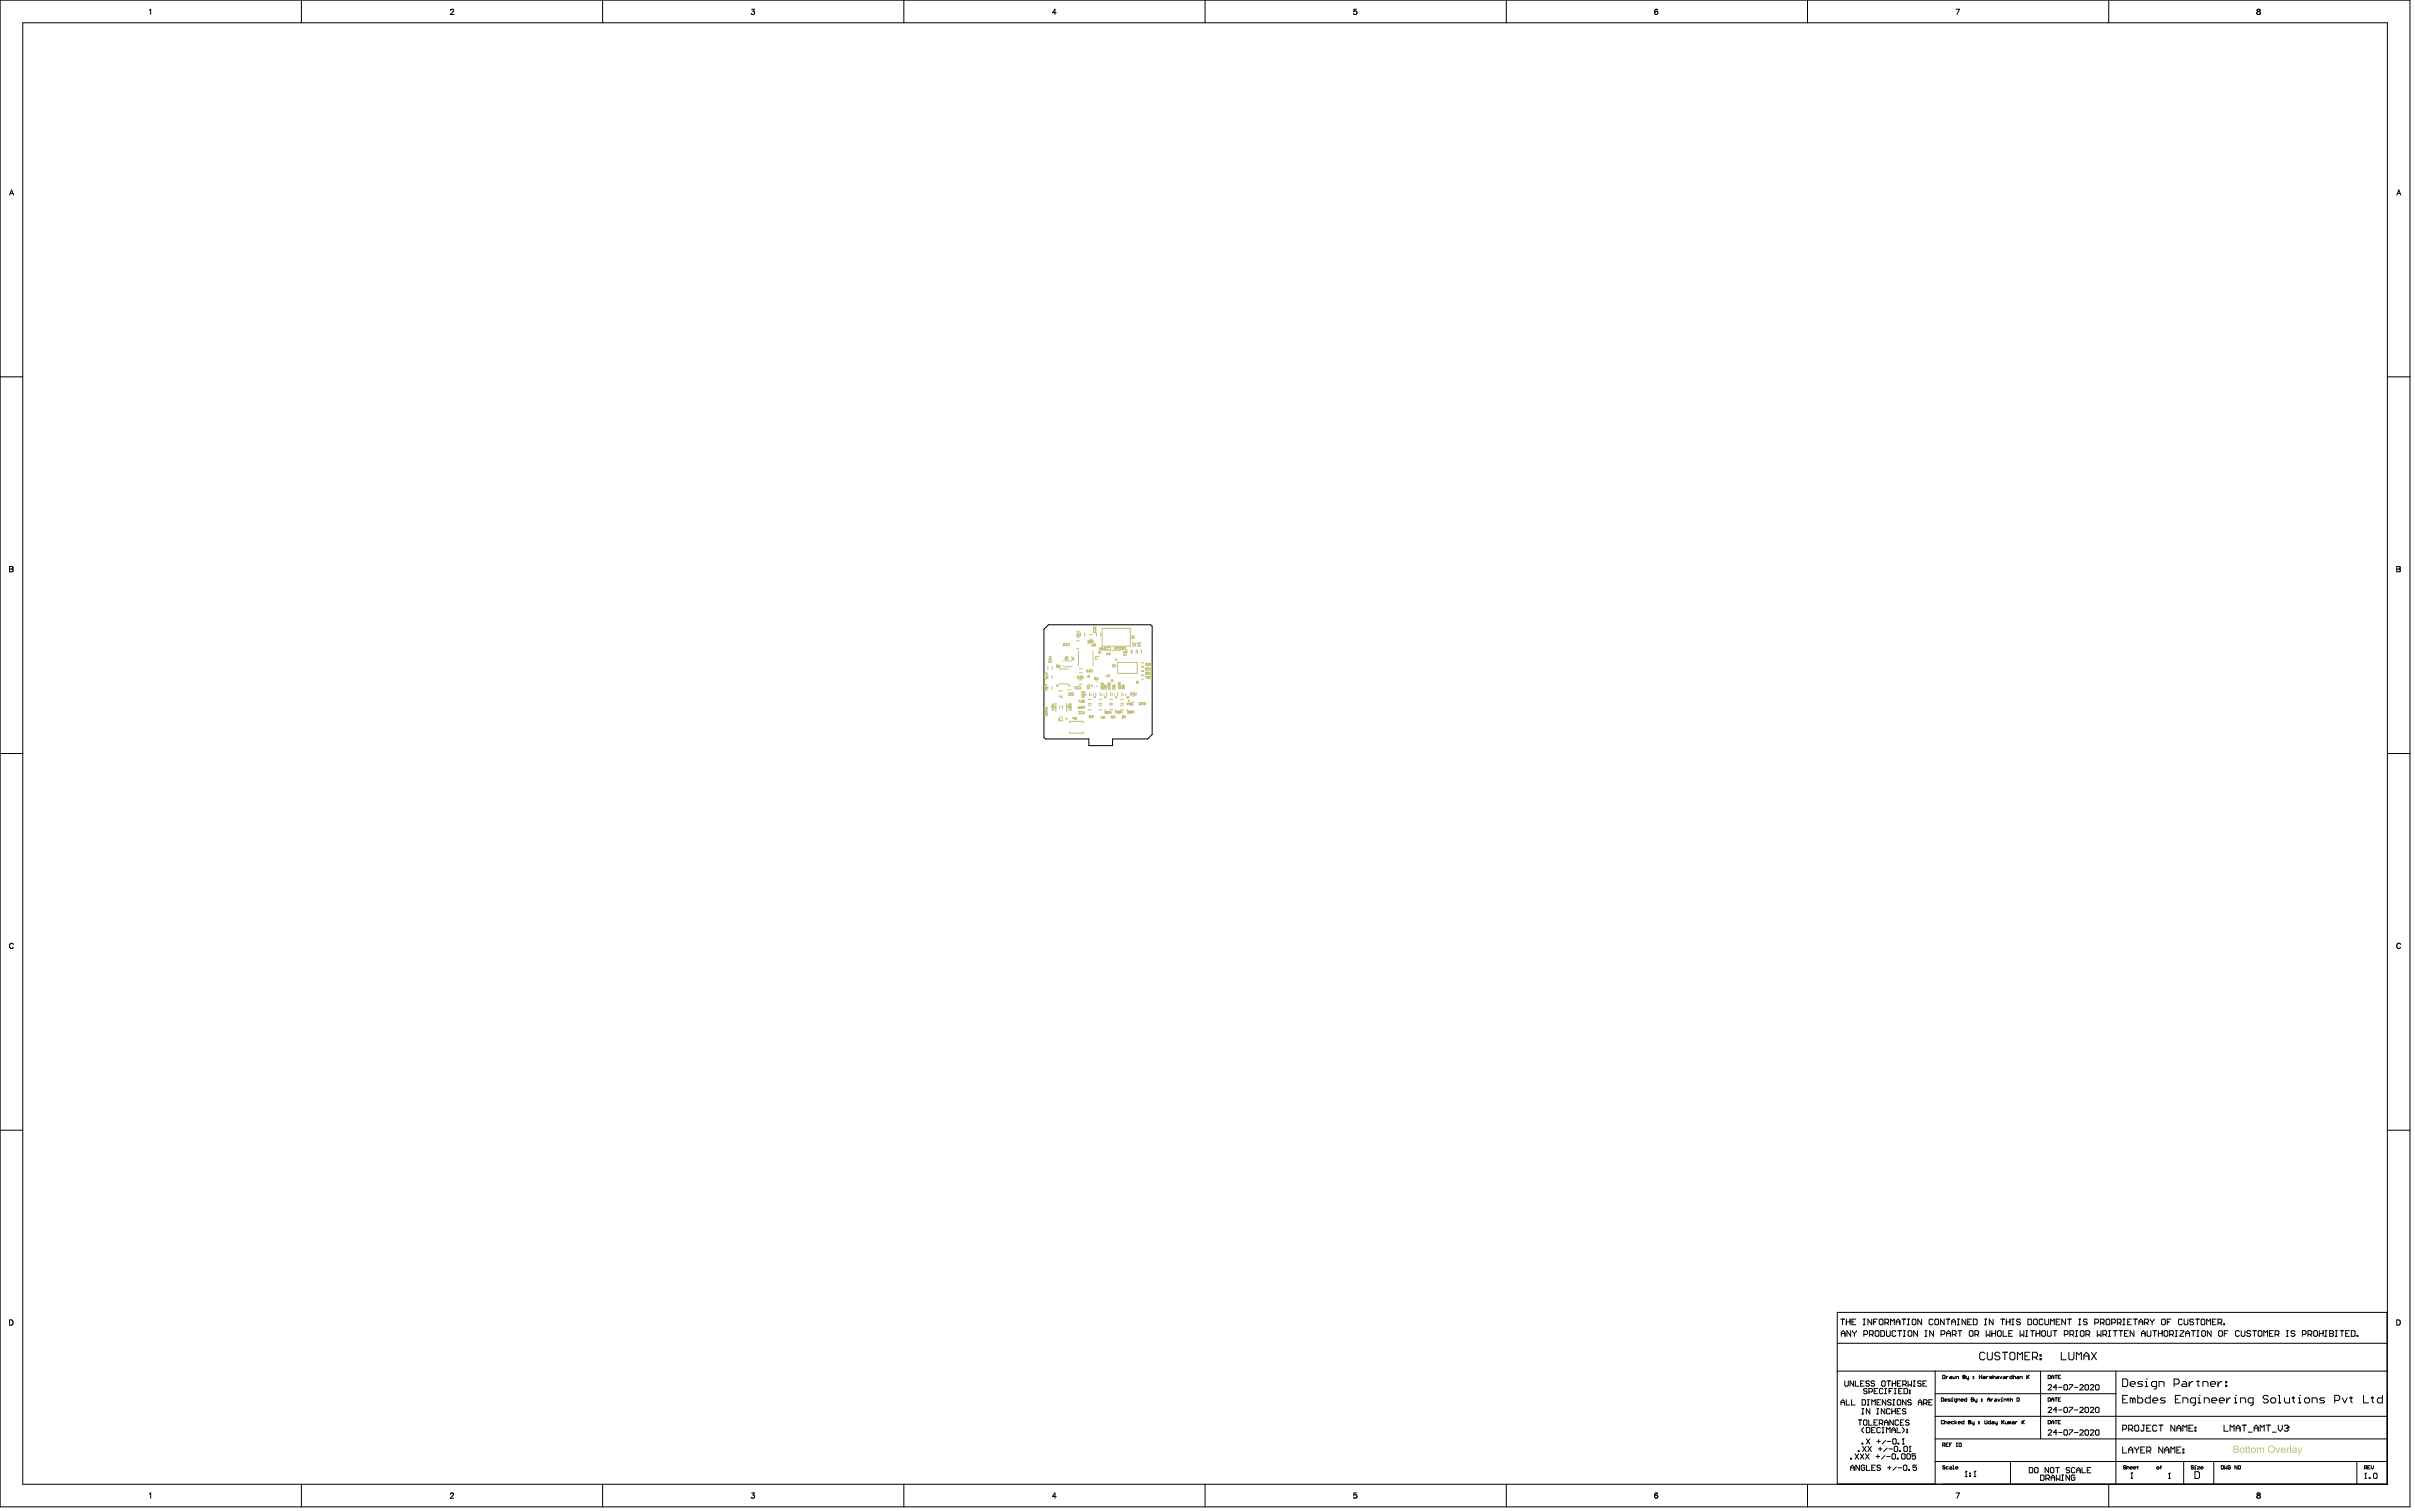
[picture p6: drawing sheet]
<svg xmlns="http://www.w3.org/2000/svg" width="2709mm" height="1694mm" viewBox="0 0 2709 1694" stroke-linecap="round" stroke-linejoin="round" font-family="sans-serif">
<g fill="none" stroke="#000" stroke-width="1.12">
<path d="M0 0h2703v1689h-2703zM168 11l1-1v6M338 0v26M505 12l1-2 3 1-4 5h4M676 0v26M843 10h3l-2 3a2 2 0 0 1 2 3 2.1 2.1 0 0 1-4-1M1014 0v26M1185 14h-5l3-4v6M1352 0v26M1521 10h-2l-1 3a2.1 2.1 0 0 1 4 0 2.1 2.1 0 0 1-1 3 2.1 2.1 0 0 1-3-1M1689 0v26M1859 11l-2-1a3 3 0 0 0-1 4"/>
<path d="M2027 0v26M2194 10h4l-3 6M2365 0v26M2532 11v1l3 2a2 2 0 0 1-2 2 2 2 0 0 1-2-2l4-2v-1zM26 26h2652v1638h-2652zM11 219l2-6 2 6M12 217h2M2688 219l2-6 3 6M2689 217h3M0 423h26M2678 423h25M11 635l3 1v1l-1 1 2 1-1 2h-3z"/>
<path d="M11 638h2M2688 635l4 1v1l-1 1 1 1v2h-4zM2688 638h3M1171 705l5-5h115l1 2v121l-5 5h-39v8h-27v-8h-48l-2-1zM0 845h26M2678 845h25M15 1059a2.2 2.2 0 0 0-3-2 2.2 2.2 0 0 0-1 3v1a2.2 2.2 0 0 0 1 2 2.2 2.2 0 0 0 3-1M2692 1059a2.2 2.2 0 0 0-2-2 2.2 2.2 0 0 0-2 3v1a2.2 2.2 0 0 0 2 2 2.2 2.2 0 0 0 2-1M0 1267h26M2678 1267h25M11 1480h2a3 3 0 0 1 2 3 3 3 0 0 1-2 3h-2zM2061 1471h616v193h-616z"/>
<path d="M2064 1479h5M2067 1479v6M2071 1479v6M2075 1479v6M2081 1479h-4v6h4M2090 1479h2M2091 1479v6M2099 1479v6l-4-6v6M2106 1479h-5v6M2109 1479h2l1 1v4l-1 1h-2l-1-1v-4zM2133 1479h4M2135 1479v6"/>
<path d="M2139 1479h3M2140 1479v6M2146 1479h2l1 1v4l-1 1h-2l-1-1v-4zM2155 1479v6l-4-6v6M2168 1480l-1-1h-2l-1 1v4l1 1h2l1-1M2170 1480l1-1h2l1 1v4l-1 1h-2l-1-1zM2181 1479v6l-5-6v6M2183 1479h4M2185 1479v6M2195 1479h2M2196 1479v6M2205 1479v6l-4-6v6"/>
<path d="M2211 1479h-4v6h4M2213 1479h3l2 1v4l-2 1h-3zM2226 1479h2M2227 1479v6M2235 1479v6l-4-6v6M2244 1479h4M2246 1479v6M2250 1479v6M2254 1479v6M2257 1479h2M2258 1479v6M2266 1480l-1-1h-2l-1 1 1 2h2l1 1-1 2h-2l-1-1"/>
<path d="M2274 1479h4l1 1v4l-1 1h-4zM2282 1479h2l1 1v4l-1 1h-2l-1-1v-4zM2291 1480l-1-1h-2l-1 1v4l1 1h2l1-1M2293 1479v5l2 1h2l1-1v-5M2310 1479h-4v6h4M2317 1479v6l-5-6v6M2319 1479h4M2321 1479v6M2331 1479h3M2333 1479v6M2341 1480l-1-1h-2l-1 1 1 2h2l1 2-1 1h-2l-1-1M2363 1479h2l1 1v4l-1 1h-2l-1-1v-4z"/>
<path d="M2381 1479h2M2382 1479v6M2391 1479h-5v6h5M2393 1479h4M2395 1479v6M2412 1479v1l2 2M2416 1479v1l-2 2M2425 1479h3l1 1v4l-1 1h-3l-1-1v-4zM2435 1479h-4v6M2448 1480l-1-1h-3l-1 1v4l1 1h3l1-1M2450 1479v5l1 1h2l1-1v-5M2460 1480l-1-1h-2l-1 1 1 2h2l1 1-1 2h-2l-1-1"/>
<path d="M2462 1479h5M2464 1479v6M2470 1479h2l1 1v4l-1 1h-2l-1-1v-4zM2486 1479h-5v6h5M2688 1480h2a3 3 0 0 1 2 3 3 3 0 0 1-2 3h-2zM2065 1498v-4l2-2 2 2v4M2065 1495h4M2071 1482h4M2076 1492v6l-5-6v6M2077 1482h2M2078 1492v1l2 2M2080 1495v3"/>
<path d="M2082 1492v1l-2 2M2090 1485h2M2090 1496h4l1-1v-2l-1-1h-4v6M2097 1496h3l1-1v-2l-1-1h-3v6M2099 1496l2 2M2101 1482h3M2103 1493l1-1h2l1 1v4l-1 1h-2l-1-1zM2109 1492h4l1 1v4l-1 1h-4zM2114 1483h3l1-1v-2l-1-1h-3v6M2116 1492v5l1 1h2l1-1v-5M2116 1483l2 2M2120 1485v-6l3 2 2-2v6"/>
<path d="M2126 1493l-1-1h-2l-1 1v4l1 1h2l1-1M2127 1485v-4l2-2 2 2v4M2127 1482h4M2128 1492h5M2131 1492v6M2135 1492h2M2135 1498h2M2136 1492v6M2139 1485h3M2140 1493l1-1h2l1 1v4l-1 1h-2l-1-1zM2151 1492v6l-5-6v6M2159 1492h2"/>
<path d="M2159 1498h2M2160 1492v6M2169 1492v6l-5-6v6M2177 1496h3l1-1v-2l-1-1h-3v6M2183 1495h5M2183 1498v-4l2-2 3 2v4M2189 1485v-4l2-2 2 2v4M2189 1482h4M2190 1496h3l1-1v-2l-1-1h-3v6M2192 1496l2 2M2195 1485h2M2196 1492h4"/>
<path d="M2198 1492v6M2207 1482h2M2209 1493l1-1h2l1 1v4l-1 1h-2l-1-1zM2215 1496h3l1-1v-2l-1-1h-3v6M2217 1496l2 2M2226 1485h2M2228 1492v6l2-2 2 2v-6M2234 1495h4M2234 1492v6M2238 1492v6M2240 1493l1-1h3l1 1v4l-1 1h-3l-1-1zM2247 1492v6h4"/>
<path d="M2250 1482h4M2253 1495h2M2257 1485h2M2257 1492h-4v6h4M2266 1492v6l2-2 2 2v-6M2272 1492h2M2272 1498h2M2273 1492v6M2277 1492h5M2279 1492v6M2284 1495h4M2284 1492v6"/>
<path d="M2288 1492v6M2290 1493l1-1h2l1 1v4l-1 1h-2l-1-1zM2296 1492v5l1 1h2l2-1v-5M2300 1485v-6l2 2 2-2v6M2303 1492h4M2305 1492v6M2306 1482h2M2315 1496h3l2-1v-2l-2-1h-3v6M2322 1496h3l1-1v-2l-1-1h-3v6M2324 1496l2 2M2328 1492h2M2328 1498h2"/>
<path d="M2329 1492v6M2331 1485h3M2333 1493l1-1h2l1 1v4l-1 1h-2l-1-1zM2340 1496h3l1-1v-2l-1-1h-3v6M2342 1496l2 2M2349 1483h4l1-1v-2l-1-1h-4v6M2352 1492v6l2-2 2 2v-6M2356 1483h3l1-1v-2l-1-1h-3v6M2358 1483l2 2M2359 1496h3l1-1v-2l-1-1h-3v6M2361 1496l2 2M2365 1492h2"/>
<path d="M2365 1498h2M2366 1492v6M2368 1483h4l1-1v-2l-1-1h-4v6M2370 1492h4M2372 1492v6M2375 1483h3l1-1v-2l-1-1h-3v6M2377 1492h4M2377 1483l2 2M2379 1492v6M2381 1485h2M2383 1495h2M2386 1482h2"/>
<path d="M2387 1492h-4v6h4M2393 1492v6l-4-6v6M2399 1482h4M2399 1485v-4l2-2 2 2v4M2402 1498v-4l2-2 2 2v4M2402 1495h4M2405 1483h4l1-1v-2l-1-1h-4v6M2407 1483l3 2M2408 1492v5l1 1h2l1-1v-5M2414 1482v3M2414 1492h5M2417 1492v6"/>
<path d="M2421 1495h4M2421 1492v6M2425 1492v6M2427 1493l1-1h2l1 1v4l-1 1h-2l-1-1zM2431 1482h2M2433 1496h4l1-1v-2l-1-1h-4v6M2436 1496l2 2M2440 1492h2M2440 1498h2M2441 1492v6M2445 1492h4v1l-4 4v1h4M2451 1495h5"/>
<path d="M2451 1498v-4l3-2 2 2v4M2458 1492h4M2460 1492v6M2464 1492h2M2464 1498h2M2465 1492v6M2469 1493l1-1h3l1 1v4l-1 1h-3l-1-1zM2475 1485v-6l2 2 2-2v6M2480 1492v6l-4-6v6M2481 1482h2M2488 1483h3l1-1v-2l-1-1h-3v6M2488 1493l1-1h3l1 1v4l-1 1h-3l-1-1z"/>
<path d="M2490 1483l2 2M2494 1484h1v1h-1zM2495 1495h2M2499 1492h-4v6M2512 1493l-1-1h-3l-1 1v4l1 1h3l1-1M2514 1492v5l1 1h2l1-1v-5M2524 1493l-1-1h-2l-1 1 1 2h2l1 1-1 2h-2l-1-1M2526 1492h5M2528 1492v6M2533 1493l1-1h2l1 1v4l-1 1h-2l-1-1zM2539 1498v-6l2 2 2-2v6M2545 1495h2"/>
<path d="M2550 1492h-5v6h5M2552 1496h3l1-1v-2l-1-1h-3v6M2554 1496l2 2M2564 1492h2M2564 1498h2M2565 1492v6M2574 1493l-1-1h-2l-1 1 1 2h2l1 1-1 2h-2l-1-1M2582 1496h3l2-1v-2l-2-1h-3v6M2589 1496h3l1-1v-2l-1-1h-3v6M2591 1496l2 2M2595 1493l1-1h2l1 1v4l-1 1h-2l-1-1zM2601 1495h5"/>
<path d="M2601 1492v6M2606 1492v6M2608 1492h2M2608 1498h2M2609 1492v6M2613 1495h3M2613 1492h3l1 1-1 2 1 2-1 1h-3zM2619 1492h2M2619 1498h2M2620 1492v6M2625 1492h4M2627 1492v6"/>
<path d="M2631 1495h2M2635 1492h-4v6h4M2637 1492h3l1 1v4l-1 1h-3zM2644 1497h1v1h-1zM2061 1506h616M2226 1517l-1-1h-3l-2 1v6l2 2h3l1-2M2229 1516v7l1 2h3l2-2v-7M2243 1517l-1-1h-3l-2 1v2l2 1h3l1 2v1l-1 2h-3l-2-2M2246 1516h5M2249 1516v9M2254 1517l2-1h2l2 1v6l-2 2h-2l-2-2zM2277 1516h-6v9h6"/>
<path d="M2288 1519h1v1h-1zM2312 1516v9h6M2320 1516v7l2 2h3l1-2v-7M2346 1516l5 9M2351 1516l-5 9M2061 1537h616M2170 1537v127M2263 1525v-9l2 3 3-3v9M2271 1520h3M2280 1522h4l1-2v-3l-1-1h-4v9M2282 1522l3 3M2288 1523h1v2h-1z"/>
<path d="M2289 1537v76M2329 1525v-9l3 3 2-3v9M2337 1520h6M2337 1525v-6l3-3 3 3v6M2373 1537v127M2069 1548v5l1 1h2l1-1v-5M2079 1548v6l-4-6v6M2081 1548v6h4M2087 1551h2M2091 1548h-4v6h4M2094 1558l-1-1h-2l-1 2 1 1h2l1 2-1 1h-2l-1-1M2097 1549l-1-1h-2l-1 1 1 2h2l1 1-1 2h-2l-1-1"/>
<path d="M2102 1560h2M2103 1549l-1-1h-2l-1 2 1 1h2l1 2-1 1h-2l-1-1M2106 1557h-4v6h4M2111 1548h2l1 1v4l-1 1h-2l-1-1v-4zM2112 1558l-1-1h-2l-1 1v4l1 1h2l1-1M2114 1557h2M2115 1557v6M2116 1548h4M2118 1548v6M2119 1560h2M2122 1551h4M2122 1548v6"/>
<path d="M2123 1557h-4v6M2125 1557h2M2126 1557v6M2126 1548v6M2128 1551h2M2130 1560h2M2132 1548h-4v6h4M2134 1557h-4v6h4M2134 1552h3l1-1v-2l-1-1h-3v6M2136 1557h2l1 1v4l-1 1h-2zM2136 1552l2 2M2140 1548v6l2-2 2 2v-6"/>
<path d="M2141 1559h1v1h-1zM2146 1554h2M2146 1548h2M2147 1548v6M2155 1549l-1-1h-2l-1 2 1 1h2l1 2-1 1h-2l-1-1M2157 1551h2M2161 1548h-4v6h4M2179 1542h2v4h-2zM2183 1543v3M2185 1543l-2 1M2187 1543l2 1v2h-2l-1-1 1-1h2M2190 1543l1 3 2-1v-2"/>
<path d="M2194 1546v-3l3 1v2M2202 1542h2v4h-2zM2202 1544h2M2205 1543v2l3 1M2208 1543v3l-1 1M2213 1545l1 1zM2213 1543l1 1zM2220 1544h3M2220 1542v4M2223 1542v4M2224 1543l2 1v2h-2v-1v-1h2M2228 1543v3"/>
<path d="M2230 1543l-2 1M2234 1543l-3 1 3 1-3 1M2235 1544l2-1 1 3M2235 1542v4M2240 1543l2 1v2h-2l-1-1 1-1h2M2243 1543l1 3 1-3M2247 1543l2 1v2h-2v-1v-1h2M2250 1543v3M2252 1543l-2 1M2257 1542v4h-2l-1-2 3-1M2258 1544l2-1 1 3M2258 1542v4"/>
<path d="M2262 1543l2 1v2h-2v-1v-1h2M2266 1546v-3h2v3M2273 1542v4M2274 1544l2 2M2276 1542l-3 2M2297 1542h3l-1 4h-2zM2297 1553l1-1h2l1 1v1l-4 4h4M2301 1546v-3l1-1 1 1v3M2301 1544h2M2305 1542h2M2306 1542v4M2307 1555h-4l3-3v6"/>
<path d="M2309 1544h1M2309 1555h4M2311 1542h-2v4h2M2316 1552h2l1 1v4l-1 1h-2l-1-1v-4zM2321 1552h4l-4 6M2327 1555h4M2333 1553l1-1h2l1 1v1l-4 4h4M2339 1552h2l1 1v4l-1 1h-2v-1v-4zM2344 1553l1-1h2l1 1v1l-4 4h4M2351 1552h2l1 1v4l-1 1h-2l-1-1v-4zM2381 1546h4l1 1v6l-1 2h-4zM2389 1552h6v-2l-2-1h-2l-2 1v3l2 2h2"/>
<path d="M2403 1549h-4l-1 1 1 2h3l1 1-1 2h-4M2406 1555h3M2406 1549h1v6M2419 1555h-4l-2-2v-3l2-1h4v7l-2 1h-1M2422 1555v-6h4l1 1v5M2438 1552h5l1-2v-3l-1-1h-5v9M2448 1549h3l2 1v5h-5l-1-2 1-1h5M2455 1549v6M2460 1549h-2l-3 3M2464 1549h3M2465 1547v6l2 2M2471 1555v-6h4l1 1v5"/>
<path d="M2479 1552h6v-2l-2-1h-2l-2 1v3l2 2h2M2488 1549v6M2492 1549h-1l-3 3M2496 1553h2v2h-2zM2496 1549h2v1h-2zM2065 1575v-4l2-2 2 2v4M2065 1572h4M2071 1569v6h4M2077 1569v6h4M2088 1579h2M2089 1569h2l1 1v4l-1 1h-2zM2089 1579v6"/>
<path d="M2094 1575h2M2094 1569h2M2095 1569v6M2096 1561h3l1-1v-2l-1-1h-3v6M2097 1579v6l-4-6v6M2099 1575v-6l2 2 2-2v6M2105 1579h2M2105 1572h2M2106 1579v6M2109 1569h-4v6h4M2114 1563h2M2114 1579v6l-4-6v6"/>
<path d="M2115 1569v6l-4-6v6M2121 1570l-1-1h-2l-1 2 1 1h2l1 2-1 1h-2l-1-1M2122 1579v6M2123 1575h2M2123 1569h2M2124 1569v6M2125 1563h2M2126 1579v6M2129 1569h2l1 1v4l-1 1h-2l-1-1v-4zM2132 1579h-4v6h4M2138 1569v6l-4-6v6M2141 1562h1v1h-1z"/>
<path d="M2144 1570l-1-1h-2l-1 2 1 1h2l1 2-1 1h-2l-1-1M2152 1572h3M2152 1575v-4l2-2 1 2v4M2157 1573h3l1-1v-2l-1-1h-3v6M2159 1573l2 2M2163 1572h2M2167 1569h-4v6h4M2170 1563h203M2177 1567l3 1-1 3h-2zM2181 1570h3l-1-2-2 1v1l2 1M2187 1568h-1l-1 1 1 1h1l-2 1M2189 1571h1"/>
<path d="M2189 1568v3M2194 1571l-2-1 1-2h1v4h-1M2196 1571v-3h2v3M2200 1570h2l-1-2-1 1v1l1 1M2206 1567v4h-2l-1-2 3-1M2211 1567l2 1v3h-2zM2211 1569h2M2215 1568v2l2 1M2217 1568v4h-1M2222 1570l1 1zM2222 1568l1 1zM2229 1569h3"/>
<path d="M2229 1571v-3l2-1 1 1v3M2233 1568v3M2235 1568l-2 2M2238 1568l1 1v2h-1l-1-1h1h1M2241 1568l1 3 1-3M2244 1571h2M2244 1568h1v3M2248 1571v-3h2v3M2251 1568h2M2252 1568l1 3M2255 1569l2-1v3M2255 1567v4"/>
<path d="M2262 1567l3 1-1 3h-2zM2297 1567l3 1-1 3h-2zM2297 1579l1-1h2l1 1v1l-4 4h4M2301 1571v-3l1-1 1 1v3M2301 1569h2M2305 1567h2M2306 1567v4M2309 1569h1M2311 1567h-2v4h2M2316 1578h2l1 1v4l-1 1h-2l-1-1v-4zM2321 1578h4l-4 6M2333 1579l1-1h2l1 1v1l-4 4h4"/>
<path d="M2339 1578h2l1 1v4l-1 1h-2v-1v-4zM2344 1579l1-1h2l1 1v1l-4 4h4M2351 1578h2l1 1v4l-1 1h-2l-1-1v-4zM2381 1569h3M2386 1564h-5v9h5M2392 1569l-1-2h-2v6M2392 1569v4M2392 1569l1-2 2 2v4M2398 1564v9h4l1-2v-2l-1-2h-4M2412 1564v9h-5l-1-2v-2l1-2h5M2415 1570h5v-1l-1-2h-3l-1 2v2l1 2h3M2429 1567h-5l-1 2 1 1h3l2 1-2 2h-4"/>
<path d="M2440 1569h3M2445 1564h-5v9h5M2448 1573v-6h5l1 2v4M2462 1573h-4l-1-2v-2l1-2h4v7l-1 2h-1M2465 1567h2v6M2465 1573h3M2472 1573v-6h4l2 2v4M2481 1570h5v-1l-1-2h-3l-1 2v2l1 2h3M2489 1570h6v-1l-2-2h-2l-2 2v2l2 2h2M2498 1567v6M2502 1567h-2l-2 3M2506 1567h1v6"/>
<path d="M2506 1573h3M2513 1573v-6h4l2 2v4M2527 1573h-4l-2-2v-2l2-2h4v7l-1 2h-2M2544 1566l-1-2h-3l-2 2v1l2 2h3l1 1v1l-1 2h-3l-2-2M2547 1569l1-2h3l1 2v2l-1 2h-3l-1-2zM2555 1564h2v9M2555 1573h3M2562 1567v4l2 2h4v-6M2571 1567h3M2572 1566v5l2 2M2578 1567h1v6M2578 1573h3"/>
<path d="M2585 1569l1-2h3l1 2v2l-1 2h-3l-1-2zM2593 1573v-6h4l2 2v4M2607 1567h-4l-1 2 1 1h3l1 1-1 2h-4M2619 1570h4l1-1v-3l-1-2h-4v9M2627 1567l3 6 3-6M2635 1567h3M2637 1566v5l1 2M2651 1564v9h6M2659 1567h3M2661 1566v5l1 2M2672 1564v9h-4l-2-2v-2l2-2h4M2084 1592h4"/>
<path d="M2086 1592v6M2088 1585h2M2091 1592h2l1 1v4l-1 1h-2l-1-1v-4zM2096 1592v6h4M2102 1595h2M2105 1585h2M2106 1592h-4v6h4M2108 1596h3l1-1v-2l-1-1h-3v6M2110 1596l2 2M2114 1595h4M2114 1598v-4l2-2 2 2v4M2120 1580l-1-1h-2l-1 1v4l1 1h2l1-1"/>
<path d="M2122 1582h4M2124 1592v6l-4-6v6M2128 1582h2M2129 1593l-1-1h-2l-1 1v4l1 1h2l1-1M2131 1595h2M2135 1592h-4v6h4M2138 1580l-1-1h-2l-1 2 1 1h2l1 2-1 1h-2l-1-1M2141 1593l-1-1h-2l-1 2 1 1h2l1 2-1 1h-2l-1-1M2170 1588h507M2180 1593h-1h-2l1 3h2M2181 1593v3M2181 1594h2l1 2"/>
<path d="M2185 1595h2v-1h-2l1 2h1M2191 1594h-2v2h2M2193 1593v3M2194 1594l-1 1 1 1M2196 1595h3l-1-1h-2v2h2M2203 1593v3h-3l1-2h2M2208 1593h2v3h-2zM2208 1594h2M2212 1594v2h2M2214 1594v3l-1 1M2219 1596h1zM2219 1594h1z"/>
<path d="M2226 1593l1 3h2v-3M2232 1593v3h-2l1-2h1M2234 1594h2v2h-2v-1h2M2238 1594v2h2M2240 1594v3l-1 1M2245 1593v3M2246 1594l2 2M2248 1593l-3 2M2249 1594l1 2h1v-2M2254 1594v2M2254 1594h-1v2M2254 1594h1v2"/>
<path d="M2257 1594h2v2h-2v-1h2M2260 1594v2M2262 1594l-2 1M2268 1593v3M2269 1594l1 2M2270 1593l-2 2M2297 1593h3l-1 3h-2zM2301 1596v-2l1-1 1 1v2M2301 1594h2M2305 1593h2M2306 1593v3M2307 1581h-4l3-3v6"/>
<path d="M2309 1594h1M2309 1581h4M2311 1593h-2v3h2M2327 1581h4M2394 1599l1-1h3l1 1v4l-1 2h-3l-1-2zM2403 1598h3M2404 1598v5l-1 2-2-2M2412 1598h-4v7h4M2419 1599l-1-1h-2l-1 1v4l1 2h2l1-2M2421 1598h5M2424 1598v7M2439 1598v7l-4-7v7"/>
<path d="M2460 1598h-5v7h5M2494 1598v7h5M2515 1598h4M2517 1598v7M2542 1598h4M2544 1598v7M2555 1598v4l3 3 2-3v-4M2562 1599l1-1h2l2 1-2 2M2088 1618h1v1h-1zM2090 1600l-2 2v2l2 2M2093 1600h3l1 1v4l-1 1h-3zM2093 1613l4 6"/>
<path d="M2097 1613l-4 6M2099 1603h2M2103 1600h-4v6h4M2105 1616h4M2107 1614v4M2109 1601l-1-1h-2l-1 1v4l1 1h2l1-1M2111 1606h2M2111 1600h2M2112 1600v6M2115 1615l-4 4M2116 1606v-6l2 2 2-2v6M2117 1616h4"/>
<path d="M2122 1603h4M2122 1606v-4l2-2 2 2v4M2124 1613h2l1 1v4l-1 1h-2l-1-1v-4zM2128 1600v6h4M2129 1618h1v1h-1zM2134 1600l2 2v2l-2 2M2134 1619h2M2134 1614l1-1v6M2139 1602h1v1h-1zM2139 1605h1v1h-1zM2170 1613h507M2183 1620h1"/>
<path d="M2185 1618h-2v4h2M2186 1620h2M2189 1618h-3v4M2194 1618h1M2195 1618v4M2197 1618l3 1-1 3h-2zM2297 1604l1-1h2l1 1v1l-4 4h4M2307 1606h-4l3-3v6M2309 1606h4M2316 1603h2l1 1v4l-1 1h-2l-1-1v-4zM2321 1603h4l-4 6M2327 1606h4"/>
<path d="M2333 1604l1-1h2l1 1v1l-4 4h4M2339 1603h2l1 1v4l-1 1h-2v-1v-4zM2344 1604l1-1h2l1 1v1l-4 4h4M2351 1603h2l1 1v4l-1 1h-2l-1-1v-4zM2381 1602h3l1-1v-2l-1-1h-3v7M2388 1602h3l1-1v-2l-1-1h-3v7M2390 1602l2 3M2408 1601h2M2442 1605v-5l2-2 2 2v5M2442 1601h4M2448 1605v-7l3 2 2-2v7M2455 1601h2"/>
<path d="M2462 1603h1v2h-1zM2462 1600h1v1h-1zM2501 1605v-7l2 2 3-2v7M2508 1601h4M2508 1605v-5l2-2 2 2v5M2521 1606h5M2528 1601h5M2528 1605v-5l2-2 3 2v5M2535 1605v-7l2 2 2-2v7M2548 1606h5M2564 1601h1M2565 1601l2 1-2 3h-2l-1-2"/>
<path d="M2076 1635h1v1h-1zM2081 1630l4 6M2084 1626h1v1h-1zM2085 1630l-4 6M2087 1630l3 6M2089 1622l4 5M2090 1630l-3 6M2092 1630l4 6M2093 1622l-4 5M2095 1622l4 5M2096 1630l-4 6M2099 1622l-4 5"/>
<path d="M2104 1633h4M2106 1631v4M2107 1624h4M2109 1622v4M2114 1632l-4 4M2116 1633h4M2117 1623l-4 4M2119 1624h4M2123 1630h2l1 1v4l-1 1h-2l-1-1v-4zM2125 1622h2h1v4l-1 1h-2v-1zM2128 1635h1v1h-1zM2130 1626h1v1h-1z"/>
<path d="M2134 1630h2l1 1v4l-1 1h-2l-1-1v-4zM2136 1622h2h1v4l-1 1h-2l-1-1v-4zM2140 1630h2l1 1v4l-1 1h-2l-1-1v-4zM2141 1622h1v5M2141 1627h2M2149 1630h-4v3l2-1 2 1v2l-1 1h-2l-1-1M2170 1639h507M2179 1620h2v-2h-2v4M2180 1620l1 2M2194 1622h1M2255 1639v25M2381 1622v7h4"/>
<path d="M2388 1629v-4l2-3 2 3v4M2388 1626h4M2394 1622v1l3 3M2397 1626v3M2399 1622v1l-2 3M2401 1626h2M2406 1622h-5v7h5M2408 1627h3l1-1v-3l-1-1h-3v7M2410 1627l2 2M2426 1622v7l-5-7v7M2428 1626h5M2428 1629v-4l2-3 3 3v4"/>
<path d="M2435 1629v-7l2 3 2-3v7M2442 1626h2M2446 1622h-4v7h4M2448 1628h1v1h-1zM2448 1625h1v1h-1zM2449 1639v25M2483 1639v25M2643 1639v25M2076 1649v-4l2-2 2 2v4M2076 1646h4M2086 1643v6l-4-6v6M2091 1644l-1-1h-2l-1 1v4l1 1h2l1-1v-2h-2"/>
<path d="M2093 1643v6h4M2099 1646h2M2103 1643h-4v6h4M2109 1644l-1-1h-2l-1 2 1 1h2l1 2-1 1h-2l-1-1M2117 1646h4M2119 1644v4M2127 1645l-4 4M2129 1646h4M2136 1643h2l1 1v4l-1 1h-2l-1-1v-4zM2141 1648h1v1h-1zM2150 1643h-4v3l3-1 1 1v2l-1 1h-2l-1-1M2181 1644v-1l-2 1 1 1 1 1v1l-2-1"/>
<path d="M2185 1644l-2 1v2h2M2187 1644l2 1v2h-2l-1-1h1h2M2190 1647h2M2190 1643h1v4M2193 1646h3l-1-2-2 1 1 2h1M2204 1655h2M2204 1651l1-1v5M2209 1654h1v1h-1zM2209 1652h1h-1zM2214 1655h2M2214 1651l1-1v5M2276 1645h3l1 1v4l-1 1h-3z"/>
<path d="M2283 1645h2l1 1v4l-1 1h-2l-1-1v-4zM2289 1654h3l1 1v4l-1 1h-3zM2295 1658h3l1-1v-2l-1-1h-3v6M2297 1658l2 2M2298 1645v6l-4-6v6M2300 1646l1-1h2l1 1v4l-1 1h-2l-1-1zM2301 1660v-4l1-2 2 2v4M2301 1657h3M2306 1645h4M2306 1654v6l2-2 2 2v-6M2308 1645v6M2312 1660h2"/>
<path d="M2312 1654h2M2313 1654v6M2321 1654v6l-4-6v6M2321 1646l-1-1h-2l-1 2 1 1h2l1 2-1 1h-2l-1-1M2327 1655l-1-1h-2l-1 1v4l1 1h2l1-1v-2h-2M2327 1646l-1-1h-2l-1 1v4l1 1h2l1-1M2329 1648h4M2329 1651v-4l2-2 2 2v4M2335 1645v6h4M2341 1648h2M2345 1645h-4v6h4M2384 1644l-1-1-1 1v1l2 1-1 1-1-1"/>
<path d="M2385 1645l2-1 1 3M2385 1643v4M2389 1646h3l-1-2-2 1 1 2h1M2390 1657h2M2390 1652l1-1v6M2393 1646h3l-1-2-2 1v1l2 1M2397 1644h1M2397 1644l1 3M2420 1644l1 1v2l-2-1zM2423 1645h1M2424 1643l-1 4M2432 1658h2"/>
<path d="M2432 1653l1-1v6M2460 1644v-1l-2 1v1l2 1v1l-2-1M2461 1647h2M2461 1644h1v3M2462 1650h4l1 1v5l-1 2h-4zM2465 1644h2l-2 3h2M2468 1646h3l-1-2-2 1 1 2h1M2491 1643l3 1-1 3h-2zM2495 1643v4l1-1 2 1v-4M2502 1644l-1-1-2 1v2l2 1 1-2h-2M2509 1643v4l-2-4v4M2510 1644l1-1 2 1-1 3-2-1z"/>
<path d="M2652 1646l2-1v-2h-2v4M2652 1658h2M2652 1653l1-1v6M2653 1646l1 1M2656 1645h1M2657 1657h1v1h-1zM2658 1643h-2v4h2M2659 1643v3l2 1 1-1v-3M2663 1652h2l1 1v4l-1 1h-2l-1-1v-4zM168 1675l1-1v6M338 1664v25M505 1675l1-1 3 1-4 5h4"/>
<path d="M676 1664v25M843 1674h3l-2 2a2 2 0 0 1 2 3 2 2 0 0 1-4 0M1014 1664v25M1185 1678h-5l3-4v6M1352 1664v25M1521 1674h-2l-1 2a2.1 2.1 0 0 1 4 0 2.1 2.1 0 0 1-1 3 2.1 2.1 0 0 1-3 0M1689 1664v25M1859 1675l-2-1a3 3 0 0 0-1 4M2027 1664v25M2061 1664h.1M2194 1674h4l-3 6M2365 1664v25"/>
<path d="M2532 1674v2l3 2a2 2 0 0 1-2 2 2 2 0 0 1-2-2l4-3v-1z"/>
<circle cx="1858" cy="14" r="1.8"/>
<circle cx="1858" cy="1678" r="1.8"/>
</g>
<g fill="#000">
<circle cx="2613" cy="1495" r=".4"/>
<circle cx="2202" cy="1544" r=".3"/>
<circle cx="2407" cy="1546" r=".4"/>
<circle cx="2189" cy="1567" r=".3"/>
<circle cx="2211" cy="1569" r=".3"/>
<circle cx="2245" cy="1567" r=".3"/>
<circle cx="2467" cy="1564" r=".4"/>
<circle cx="2507" cy="1564" r=".4"/>
<circle cx="2579" cy="1564" r=".4"/>
<circle cx="2208" cy="1594" r=".3"/>
<circle cx="2135" cy="1613" r=".4"/>
<circle cx="2567" cy="1600" r=".4"/>
<circle cx="2142" cy="1622" r=".4"/>
<circle cx="2205" cy="1650" r=".4"/>
<circle cx="2215" cy="1650" r=".4"/>
<circle cx="2391" cy="1651" r=".4"/>
<circle cx="2433" cy="1652" r=".4"/>
<circle cx="2462" cy="1643" r=".3"/>
<circle cx="2653" cy="1652" r=".4"/>
</g>
<g fill="none" stroke="#c0c073" stroke-width="1.12">
<path d="M1208 718h2M1212 710v3M1217 710v3M1222 717h3M1222 711h3M1230 710v3M1234 710v3M1236 704h32v20h-32zM1208 727h2M1210 730v17M1224 722l1 2 1-2M1226 730v17"/>
<path d="M1227 722h2v1h-2v1h2M1264 729v3M1269 729v3M1270 729v3M1274 729v3M1276 729v3M1280 729v3M1175 747v3M1175 757v4M1180 747v3M1180 757v4M1188 750h10"/>
<path d="M1193 747h9M1193 741h9M1211 754h3M1211 750h3M1254 743h22v12h-22zM1280 758h3M1280 757h3M1280 753h3M1280 747h3M1280 752h3M1280 748h3M1280 743h3"/>
<path d="M1175 770v3M1180 770v3M1187 775h5M1188 767h10M1197 769h4M1197 773h4M1210 767h4M1210 762h4M1217 777v3M1220 768v1l1-1h1v1M1220 770h2v2h-2zM1222 777v3"/>
<path d="M1224 778v2M1226 778v2M1229 777v3M1230 769h1M1230 764h1M1234 777v3M1236 778v2M1238 778v2M1239 771h1l1 1h-3zM1239 769h-1l1 1M1239 769h2l-1 1h-1M1239 769v1"/>
<path d="M1241 777v3M1246 777v3M1247 762v2l1-2v2M1248 778v2M1250 778v2M1254 777v3M1258 777v3M1260 778v2M1263 778v2M1280 761h3M1184 791v3M1184 788v10"/>
<path d="M1187 780h5M1189 791v3M1189 782h3M1192 791v3M1196 788v10M1197 791v3M1221 789h3M1221 784h3M1221 796h3M1221 791h3M1227 782h2M1227 781l1 1"/>
<path d="M1229 781l-1 1M1233 796h3M1233 791h3M1233 789h3M1233 784h3M1239 782h2M1239 781l1 1M1239 796l1 1M1241 781l-2 1M1245 795h3M1245 790h3M1245 789h3"/>
<path d="M1245 784h3M1251 795v1M1251 782h2M1251 781l1 1M1253 781l-1 1M1257 791h3M1257 796h3M1257 789h3M1257 784h3M1264 796l1 1M1271 781h1M1271 787h1"/>
<path d="M1189 804h3M1200 810v-1h15v1M1259 805h1M1259 803v2M1260 804h2M1260 805l1-2 1 2M1200 820v2h15v-2"/>
</g>
<circle cx="1259" cy="803" r=".2" fill="#c0c073"/>
<path d="M1171 774h3v-2h-2v2M1171 772l1 1M1171 770v1M1171 771h3M1258 771h3v1h-3zM1260 768v1h1v-1h-2v2M1172 794l2-1v2h-2zM1174 798v2h-2v-1l1-1v1M1174 796h-2l2 1h-2M1172 801h2v1h-2zM1259 803h1" fill="none" stroke="#c0c073" stroke-width="1.12"/>
<circle cx="1174" cy="771" r=".2" fill="#c0c073"/>
<path d="M1171 768h2v1h-2zM1174 771h.1M1174 767l-1 2M1181 793v-1h-1l-1 1h3M1181 795v1M1182 794v2h-3" fill="none" stroke="#c0c073" stroke-width="1.12"/>
<circle cx="1181" cy="793" r=".2" fill="#c0c073"/>
<path d="M1185 747v1h2l-1-1M1185 747v-1h2l-1 1M1185 747h1M1187 746l1 2h1v-2M1179 791l3-2v2M1181 793v-1h1v1M1200 793v-1h-1v1h2M1200 795v1M1201 794v2h-2" fill="none" stroke="#c0c073" stroke-width="1.12"/>
<circle cx="1200" cy="793" r=".2" fill="#c0c073"/>
<path d="M1213 780l1 1M1213 778v1M1213 779h3M1199 789v2l1-2 1 1v1M1200 793v-1h1v1M1213 782h3l-1-2h-1v2" fill="none" stroke="#c0c073" stroke-width="1.12"/>
<circle cx="1216" cy="779" r=".2" fill="#c0c073"/>
<path d="M1226 706v1M1226 706h3M1227 708v1h2v-1M1220 760l1-3 1 3M1220 758h2M1215 775v2h1l-1-2h-1v2M1216 779h-1" fill="none" stroke="#c0c073" stroke-width="1.12"/>
<circle cx="1229" cy="706" r=".2" fill="#c0c073"/>
<path d="M1229 706v1M1229 703v2h-1v-2h-2l1 2M1232 733v-3l1 1 1-1v3M1261 733v2l2-1v-1M1262 731h1v1" fill="none" stroke="#c0c073" stroke-width="1.12"/>
<circle cx="1262" cy="731" r=".2" fill="#c0c073"/>
<path d="M1262 731h.1M1262 731h-2l1 1M1172 758v1M1172 758h2M1172 759v2h2v-2M1276 765l-1 1M1277 765h-2v-1h2v2" fill="none" stroke="#c0c073" stroke-width="1.12"/>
<circle cx="1174" cy="758" r=".2" fill="#c0c073"/>
<path d="M1173 755h1v2M1174 758v1" fill="none" stroke="#c0c073" stroke-width="1.12"/>
<circle cx="1173" cy="755" r=".2" fill="#c0c073"/>
<path d="M1173 755v1M1173 755h-1v2M1173 755h.1M1208 772h1M1209 770v2M1210 770h2v2h-2" fill="none" stroke="#c0c073" stroke-width="1.12"/>
<circle cx="1209" cy="770" r=".2" fill="#c0c073"/>
<path d="M1207 770h-1l1 2h-1M1209 770h.1M1224 803l-2-1v1M1224 805l1-3 1 3M1224 803h2" fill="none" stroke="#c0c073" stroke-width="1.12"/>
<circle cx="1222" cy="803" r=".2" fill="#c0c073"/>
<g fill="none" stroke="#c0c073" stroke-width="1.12">
<path d="M1240 758h2M1242 759v-2h1h1v2M1248 771h2v2h-2zM1250 768v1v1M1264 782h2M1264 781l1 1M1264 789h2l-2-1v3M1266 781l-1 1M1268 788h-2l2 3h-2M1270 790l-1 1M1271 790h-2v-2h2v3M1222 803h.1"/>
<path d="M1222 803h1M1222 803v2l2-1M1235 804h1l-1-1v3M1237 806l1-3 1 3M1237 804h2"/>
</g>
<circle cx="1250" cy="768" r=".2" fill="#c0c073"/>
<path d="M1271 721v1M1271 721h2M1271 723v1h2v-1M1249 769h.1M1249 769h-1v1M1250 768l-1 1" fill="none" stroke="#c0c073" stroke-width="1.12"/>
<circle cx="1273" cy="721" r=".2" fill="#c0c073"/>
<path d="M1269 716h1M1270 713v3M1271 713h1M1271 713v2h2M1273 721v1" fill="none" stroke="#c0c073" stroke-width="1.12"/>
<circle cx="1270" cy="713" r=".2" fill="#c0c073"/>
<g fill="none" stroke="#c0c073" stroke-width="1.12">
<path d="M1270 713h.1M1176 739v1l2-1h1v1M1178 736v2l1-2h-3M1276 720v2l2-2 1 1-1 1M1277 723v2l2-1-1-1M1177 741v2l2-1v-1M1285 750h1v-1h-1v2h1M1285 755v-2l2 1-1 1M1285 755v1h2l-1-1M1285 755h1M1289 749h-2l2 2h-2M1289 754h-2l2 2h-2"/>
<path d="M1291 750l-1 1M1291 755l-1 1M1291 750h-1v-1h1v2M1292 755h-2v-1l2-1v3M1210 798h1v2h-1M1212 798h2v2h-2M1213 788h1M1213 785v3M1215 798l1 2v-2M1215 787v1M1216 787h-1v-1l1-1v3M1278 788h1v2h-1z"/>
<path d="M1280 788v2l2-2v2M1283 788h2l-1 2h-1v-1h1M1189 806h-2l2 2h-2M1192 806v2h-2"/>
</g>
<circle cx="1213" cy="785" r=".2" fill="#c0c073"/>
<path d="M1212 785h-2l2 3M1213 785l1 1M1214 792v2h-2v-1h2M1215 792h1v2M1215 793h1M1205 804h-2l2 3M1206 805l1-1v3l-1-1z" fill="none" stroke="#c0c073" stroke-width="1.12"/>
<circle cx="1214" cy="793" r=".2" fill="#c0c073"/>
<path d="M1212 758v3M1214 760l-1 1M1215 760h-1l-1-1 2-1v3M1211 761h1M1209 792l2 1M1210 793h1v1h-1zM1214 792h-2v1h2" fill="none" stroke="#c0c073" stroke-width="1.12"/>
<circle cx="1212" cy="758" r=".2" fill="#c0c073"/>
<path d="M1209 758h1v1h-1v2l1-1M1212 758v1M1201 779h.1M1201 777v2M1202 777h2v2h-2" fill="none" stroke="#c0c073" stroke-width="1.12"/>
<circle cx="1201" cy="777" r=".2" fill="#c0c073"/>
<path d="M1199 779h.1M1199 777v2M1201 777h.1" fill="none" stroke="#c0c073" stroke-width="1.12"/>
<circle cx="1199" cy="777" r=".2" fill="#c0c073"/>
<path d="M1194 739h1M1195 736v3M1196 737l2-1v3h-2zM1202 737l2 2M1204 738l-2 2M1204 737v3M1199 777h.1" fill="none" stroke="#c0c073" stroke-width="1.12"/>
<circle cx="1195" cy="736" r=".2" fill="#c0c073"/>
<path d="M1208 711v1M1208 711h2M1208 713v1h2v-1M1195 736v1" fill="none" stroke="#c0c073" stroke-width="1.12"/>
<circle cx="1210" cy="711" r=".2" fill="#c0c073"/>
<path d="M1209 708v2l1-2h-2M1210 711v1M1244 797v3h-2v-1h2M1244 797h2v3M1245 799h1" fill="none" stroke="#c0c073" stroke-width="1.12"/>
<circle cx="1244" cy="799" r=".2" fill="#c0c073"/>
<g fill="none" stroke="#c0c073" stroke-width="1.12">
<path d="M1229 738v1h2M1229 736v1M1229 736h2M1230 759l1 3h1v-3M1228 761h1v-2l-1 1v2h1M1235 768v2l2-2v1v1M1235 773h2v-2h-1v2M1235 771l1 1M1237 766v1h-1v-1h-1v1M1243 773h2v-2h-1v2M1243 768v2l1-2 1 1v1M1243 771l1 1"/>
<path d="M1243 766h2v1h-2zM1239 797h2v2l-1-1-1 2h2M1244 797l-2 1v1h2"/>
</g>
<circle cx="1231" cy="736" r=".2" fill="#c0c073"/>
<path d="M1231 736v1M1241 733h1M1242 732v2M1243 735v-3l1 1 1-1v3M1269 797v3l-2-1 1-1h1M1270 797h2v3M1271 798h1" fill="none" stroke="#c0c073" stroke-width="1.12"/>
<circle cx="1269" cy="798" r=".2" fill="#c0c073"/>
<path d="M1267 798l-2-1v1M1269 797l-2 1h1h1" fill="none" stroke="#c0c073" stroke-width="1.12"/>
<circle cx="1265" cy="798" r=".2" fill="#c0c073"/>
<path d="M1256 797v3l-2-1v-1h2M1256 797h2v3M1257 798h1M1265 798h.1M1265 798h1M1265 798v2l2-1" fill="none" stroke="#c0c073" stroke-width="1.12"/>
<circle cx="1256" cy="798" r=".2" fill="#c0c073"/>
<path d="M1248 748h1M1248 745v3M1250 745v3l1-1v-2M1254 772h3l-1-2-1 1v1M1254 768v2l2-2h1l-1 2M1254 770l1 1M1255 765l1 1v1h-2zM1257 765l-1 2M1251 798h2l-1-1v3M1256 797l-2 1h2" fill="none" stroke="#c0c073" stroke-width="1.12"/>
<circle cx="1248" cy="745" r=".2" fill="#c0c073"/>
<path d="M1248 745l1 1M1287 758h-2l2 3M1289 759h-2l2 2h-2M1289 744h-1v1M1291 760l-1 1M1291 745l-1 1M1292 760h-2v-1l2-1v3M1292 745h-2v-1h2v2" fill="none" stroke="#c0c073" stroke-width="1.12"/>
<circle cx="1288" cy="745" r=".2" fill="#c0c073"/>
<path d="M1285 744h2l-1 2h-1zM1288 745h.1M1288 745v1h1M1271 779h1M1271 777v2M1273 777v2h1v-2M1248 803h-2l2 2h-2M1249 805l1-2 1 2M1249 804h2" fill="none" stroke="#c0c073" stroke-width="1.12"/>
<circle cx="1271" cy="777" r=".2" fill="#c0c073"/>
<path d="M1196 724h1M1196 721v3M1197 722h2v1h-2M1268 777h2l-1 2h-1zM1271 777h1" fill="none" stroke="#c0c073" stroke-width="1.12"/>
<circle cx="1196" cy="721" r=".2" fill="#c0c073"/>
<path d="M1193 723h1v-2l-1 1v1h1M1196 721l1 1M1222 753h.1M1222 751v2M1223 751h2v2h-2" fill="none" stroke="#c0c073" stroke-width="1.12"/>
<circle cx="1222" cy="751" r=".2" fill="#c0c073"/>
<path d="M1223 718v3l-1-1h1M1224 718h2v3M1225 720h1M1219 751l1 1M1219 752h1v1h-1zM1222 751h.1" fill="none" stroke="#c0c073" stroke-width="1.12"/>
<circle cx="1223" cy="720" r=".2" fill="#c0c073"/>
<path d="M1220 718v3M1223 718l-1 1v1h1M1220 721h1" fill="none" stroke="#c0c073" stroke-width="1.12"/>
<circle cx="1220" cy="718" r=".2" fill="#c0c073"/>
<path d="M1220 718l1 1M1233 726v3l2-3v3M1237 726v3l2-3v3M1240 726h1h1v3h-2zM1243 726h1h2v3h-1h-2M1247 730h2M1250 726h1h1v3h-2v-2h1M1254 726h2l-1 3h-1zM1258 728l-1 1M1259 728h-2v-2h2v3M1263 728h-2l-1-2h3v3" fill="none" stroke="#c0c073" stroke-width="1.12"/>
<g fill="#c0c073">
<path d="M2519 1622l1-1v2h1v1h-1v3l1 2-2-1v-4h-1z"/>
<path d="M2522 1622l1-1v2h1v1h-1v4h1v1l-2-1v-4h-1z"/>
<path d="M2531 1623h1v1l2-1 2 1 1-1h2v6h-1v-5h-1l-1 1v4h-1v-4l-1-1-2 1v4h-1z"/>
<path d="M2552 1623h1l2 5 2-5h1l-3 6h-1z"/>
<path d="M2565 1623h1v1v-1h2v1l-2 1v4h-1z"/>
<path d="M2568 1621h1v8h-1z"/>
<path d="M2577 1623h1l1 5 2-5h1l-2 7-2 1-1-1h1l1-1z"/>
<path d="M2505 1621l5 1 1 1-2 2 2 1-1 2-5 1zM2506 1622v2h3v-2zM2506 1625v3l4-1-1-2z"/>
<path d="M2512 1626a3 3 0 0 1 6 0 3 3 0 0 1-6 0zM2513 1624v4h3v-1v-2l-1-1z"/>
<path d="M2525 1626a3 3 0 0 1 6 0 3 3 0 0 1-6 0zM2526 1624v4h2l1-1v-2l-1-1z"/>
<path d="M2544 1625a4 4 0 0 1 8 0 4 4 0 0 1-8 0zM2546 1622l-1 2 1 3 1 1h2l1-3v-2l-2-1z"/>
<path d="M2559 1624l2-1 2 1 1 2h-5l1 2 3-1v2h-3l-1-1-1-3zM2560 1624l-1 1h3v-1z"/>
<path d="M2571 1623h3l2 1v5l-1-1-2 1-2-1v-2l4-1-1-1-3 1zM2572 1627v1h2l1-2z"/>
</g>
<g fill="none" stroke="#c0c073" stroke-width="1.12">
<circle cx="1252" cy="739" r=".7"/>
<circle cx="1186" cy="769" r="1"/>
<circle cx="1225" cy="769" r=".7"/>
<circle cx="1266" cy="786" r=".6"/>
<circle cx="1196" cy="806" r=".5"/>
</g>
</svg>
